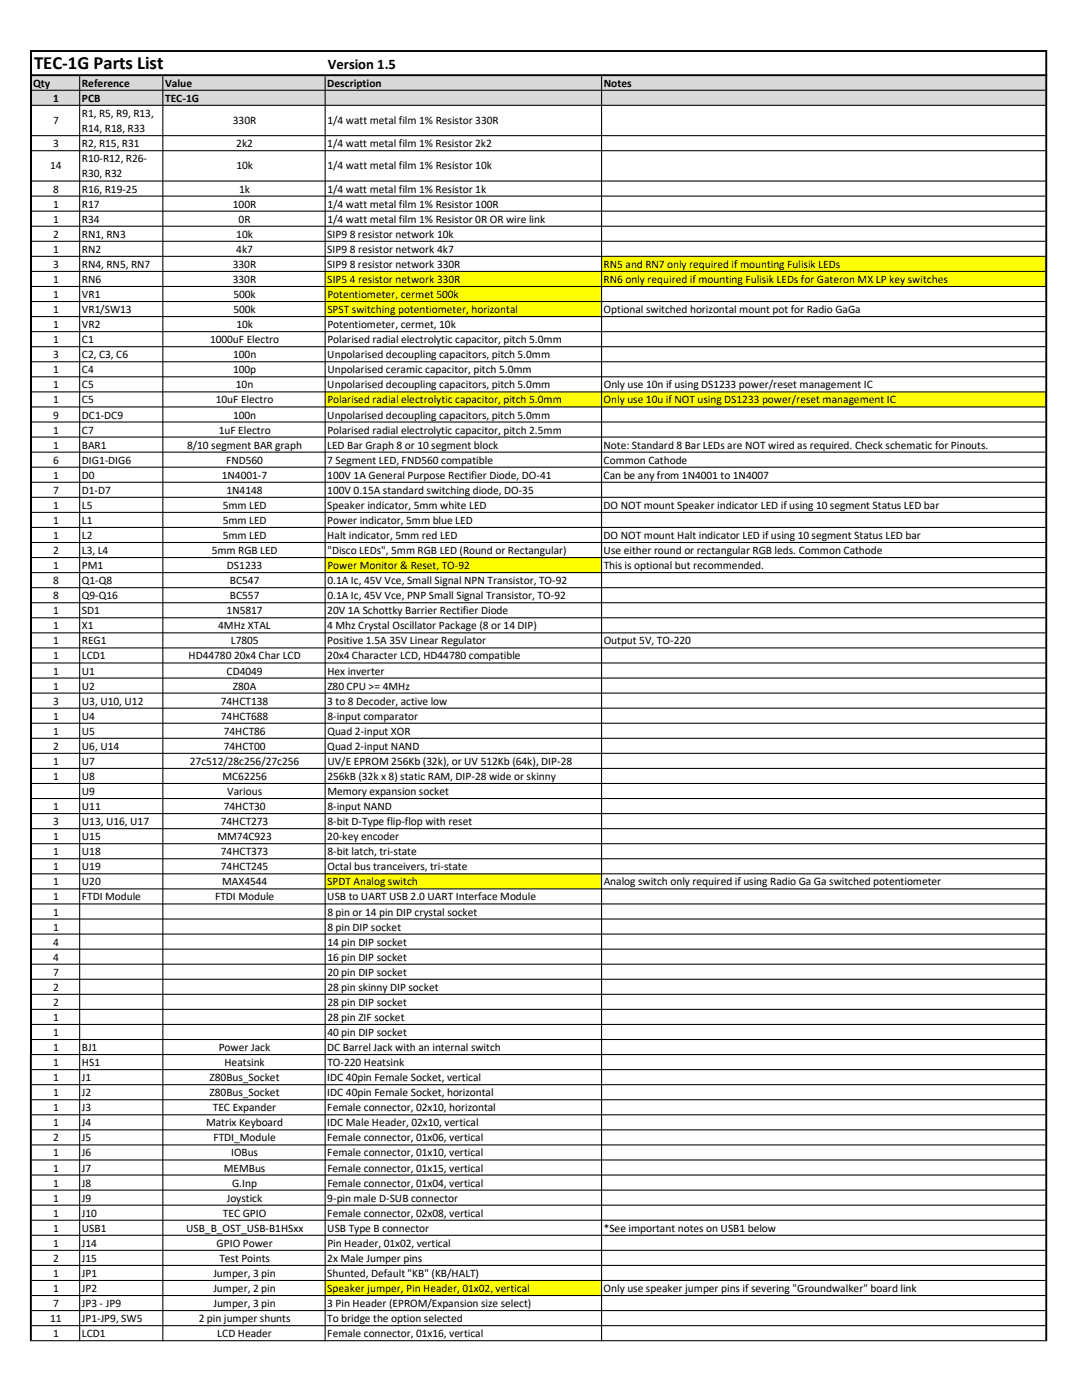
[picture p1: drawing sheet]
<svg xmlns="http://www.w3.org/2000/svg" width="216mm" height="279mm" viewBox="0 0 216 279" stroke-linecap="round" stroke-linejoin="round" font-family="sans-serif">
<defs><g id="words">
<text font-size="3.7" x="6.8" y="13.8">TEC-1G Parts List</text>
<text font-size="2.9" x="65.4" y="13.8">Version 1.5</text>
<g font-size="2.3">
<text x="6.6" y="17.3">Qty</text>
<text x="16.3" y="17.3">Reference</text>
<text x="32.9" y="17.3">Value</text>
<text x="65.3" y="17.3">Description</text>
<text x="120.5" y="17.3">Notes</text>
<text x="10.6" y="20.3">1</text>
<text x="16.3" y="20.3">PCB</text>
<text x="16.3" y="23.3">R1, R5, R9, R13,</text>
<text x="32.9" y="20.3">TEC-1G</text>
<text x="10.6" y="24.8">7</text>
<text x="10.6" y="29.4">3</text>
<text x="16.3" y="29.4">R2, R15, R31</text>
<text x="16.3" y="26.3">R14, R18, R33</text>
<text x="46.5" y="24.8">330R</text>
<text x="47.2" y="29.4">2k2</text>
<text x="65.3" y="29.4">1/4 watt metal film 1% Resistor 2k2</text>
<text x="65.3" y="24.8">1/4 watt metal film 1% Resistor 330R</text>
<text x="10" y="33.8">14</text>
<text x="16.3" y="32.4">R10-R12, R26-</text>
<text x="16.3" y="35.4">R30, R32</text>
<text x="47.2" y="33.8">10k</text>
<text x="65.3" y="33.8">1/4 watt metal film 1% Resistor 10k</text>
<text x="10.6" y="38.4">8</text>
<text x="10.6" y="41.4">1</text>
<text x="16.3" y="38.4">R16, R19-25</text>
<text x="16.3" y="41.4">R17</text>
<text x="46.5" y="41.4">100R</text>
<text x="47.7" y="38.4">1k</text>
<text x="65.3" y="38.4">1/4 watt metal film 1% Resistor 1k</text>
<text x="65.3" y="41.4">1/4 watt metal film 1% Resistor 100R</text>
<text x="10.6" y="44.4">1</text>
<text x="10.6" y="47.5">2</text>
<text x="16.3" y="44.4">R34</text>
<text x="16.3" y="47.5">RN1, RN3</text>
<text x="47.2" y="47.5">10k</text>
<text x="47.6" y="44.4">0R</text>
<text x="65.3" y="47.5">SIP9 8 resistor network 10k</text>
<text x="65.3" y="44.4">1/4 watt metal film 1% Resistor 0R OR wire link</text>
<text x="10.6" y="50.5">1</text>
<text x="10.6" y="53.5">3</text>
<text x="16.3" y="50.5">RN2</text>
<text x="16.3" y="53.5">RN4, RN5, RN7</text>
<text x="46.5" y="53.5">330R</text>
<text x="47.2" y="50.5">4k7</text>
<text x="65.3" y="50.5">SIP9 8 resistor network 4k7</text>
<text x="65.3" y="53.5">SIP9 8 resistor network 330R</text>
<text x="120.4" y="53.5">RN5 and RN7 only required if mounting Fulisik LEDs</text>
<text x="10.6" y="56.5">1</text>
<text x="10.6" y="59.5">1</text>
<text x="16.3" y="56.5">RN6</text>
<text x="16.3" y="59.5">VR1</text>
<text x="46.5" y="56.5">330R</text>
<text x="46.6" y="59.5">500k</text>
<text x="65.3" y="56.5">SIP5 4 resistor network 330R</text>
<text x="65.3" y="59.5">Potentiometer, cermet 500k</text>
<text x="120.4" y="56.5">RN6 only required if mounting Fulisik LEDs for Gateron MX LP key switches</text>
<text x="10.6" y="62.5">1</text>
<text x="10.6" y="65.5">1</text>
<text x="16.3" y="62.5">VR1/SW13</text>
<text x="16.3" y="65.5">VR2</text>
<text x="46.6" y="62.5">500k</text>
<text x="47.2" y="65.5">10k</text>
<text x="65.3" y="62.5">SPST switching potentiometer, horizontal</text>
<text x="65.3" y="65.5">Potentiometer, cermet, 10k</text>
<text x="120.4" y="62.5">Optional switched horizontal mount pot for Radio GaGa</text>
<text x="10.6" y="68.5">1</text>
<text x="10.6" y="71.5">3</text>
<text x="16.3" y="68.5">C1</text>
<text x="16.3" y="71.5">C2, C3, C6</text>
<text x="41.9" y="68.5">1000uF Electro</text>
<text x="46.5" y="71.5">100n</text>
<text x="65.3" y="71.5">Unpolarised decoupling capacitors, pitch 5.0mm</text>
<text x="65.3" y="68.5">Polarised radial electrolytic capacitor, pitch 5.0mm</text>
<text x="10.6" y="74.5">1</text>
<text x="10.6" y="77.5">1</text>
<text x="16.3" y="74.5">C4</text>
<text x="16.3" y="77.5">C5</text>
<text x="46.5" y="74.5">100p</text>
<text x="47.1" y="77.5">10n</text>
<text x="65.3" y="77.5">Unpolarised decoupling capacitors, pitch 5.0mm</text>
<text x="65.3" y="74.5">Unpolarised ceramic capacitor, pitch 5.0mm</text>
<text x="120.5" y="77.5">Only use 10n if using DS1233 power/reset management IC</text>
<text x="10.6" y="80.5">1</text>
<text x="10.6" y="83.5">9</text>
<text x="16.3" y="80.5">C5</text>
<text x="16.3" y="83.5">DC1-DC9</text>
<text x="43.1" y="80.5">10uF Electro</text>
<text x="46.5" y="83.5">100n</text>
<text x="65.3" y="83.5">Unpolarised decoupling capacitors, pitch 5.0mm</text>
<text x="65.3" y="80.5">Polarised radial electrolytic capacitor, pitch 5.0mm</text>
<text x="120.4" y="80.5">Only use 10u if NOT using DS1233 power/reset management IC</text>
<text x="10.6" y="86.5">1</text>
<text x="10.6" y="89.5">1</text>
<text x="16.3" y="86.5">C7</text>
<text x="16.3" y="89.5">BAR1</text>
<text x="37.3" y="89.5">8/10 segment BAR graph</text>
<text x="43.6" y="86.5">1uF Electro</text>
<text x="65.3" y="89.5">LED Bar Graph 8 or 10 segment block</text>
<text x="65.3" y="86.5">Polarised radial electrolytic capacitor, pitch 2.5mm</text>
<text x="120.4" y="89.5">Note: Standard 8 Bar LEDs are NOT wired as required. Check schematic for Pinouts.</text>
<text x="10.6" y="92.5">6</text>
<text x="10.6" y="95.5">1</text>
<text x="16.3" y="92.5">DIG1-DIG6</text>
<text x="16.3" y="95.5">D0</text>
<text x="44.3" y="95.5">1N4001-7</text>
<text x="45.1" y="92.5">FND560</text>
<text x="65.3" y="92.5">7 Segment LED, FND560 compatible</text>
<text x="65.3" y="95.5">100V 1A General Purpose Rectifier Diode, DO-41</text>
<text x="120.4" y="92.5">Common Cathode</text>
<text x="120.4" y="95.5">Can be any from 1N4001 to 1N4007</text>
<text x="10.6" y="98.6">7</text>
<text x="10.6" y="101.6">1</text>
<text x="16.3" y="98.6">D1-D7</text>
<text x="16.3" y="101.6">L5</text>
<text x="44.4" y="101.6">5mm LED</text>
<text x="45.2" y="98.6">1N4148</text>
<text x="65.3" y="98.6">100V 0.15A standard switching diode, DO-35</text>
<text x="65.3" y="101.6">Speaker indicator, 5mm white LED</text>
<text x="120.4" y="101.6">DO NOT mount Speaker indicator LED if using 10 segment Status LED bar</text>
<text x="10.6" y="104.6">1</text>
<text x="10.6" y="107.6">1</text>
<text x="16.3" y="104.6">L1</text>
<text x="16.3" y="107.6">L2</text>
<text x="44.4" y="104.6">5mm LED</text>
<text x="44.4" y="107.6">5mm LED</text>
<text x="65.3" y="104.6">Power indicator, 5mm blue LED</text>
<text x="65.3" y="107.6">Halt indicator, 5mm red LED</text>
<text x="120.4" y="107.6">DO NOT mount Halt indicator LED if using 10 segment Status LED bar</text>
<text x="10.6" y="110.6">2</text>
<text x="10.6" y="113.6">1</text>
<text x="16.3" y="110.6">L3, L4</text>
<text x="16.3" y="113.6">PM1</text>
<text x="42.3" y="110.6">5mm RGB LED</text>
<text x="45.3" y="113.6">DS1233</text>
<text x="65.3" y="110.6">&quot;Disco LEDs&quot;, 5mm RGB LED (Round or Rectangular)</text>
<text x="65.3" y="113.6">Power Monitor &amp; Reset, TO-92</text>
<text x="120.4" y="110.6">Use either round or rectangular RGB leds. Common Cathode</text>
<text x="120.5" y="113.6">This is optional but recommended.</text>
<text x="10.6" y="116.6">8</text>
<text x="10.6" y="119.6">8</text>
<text x="16.3" y="116.6">Q1-Q8</text>
<text x="16.3" y="119.6">Q9-Q16</text>
<text x="45.9" y="116.6">BC547</text>
<text x="45.9" y="119.6">BC557</text>
<text x="65.3" y="116.6">0.1A Ic, 45V Vce, Small Signal NPN Transistor, TO-92</text>
<text x="65.3" y="119.6">0.1A Ic, 45V Vce, PNP Small Signal Transistor, TO-92</text>
<text x="10.6" y="122.6">1</text>
<text x="10.6" y="125.6">1</text>
<text x="16.3" y="122.6">SD1</text>
<text x="16.3" y="125.6">X1</text>
<text x="43.6" y="125.6">4MHz XTAL</text>
<text x="45.2" y="122.6">1N5817</text>
<text x="65.3" y="125.6">4 Mhz Crystal Oscillator Package (8 or 14 DIP)</text>
<text x="65.3" y="122.6">20V 1A Schottky Barrier Rectifier Diode</text>
<text x="10.6" y="128.6">1</text>
<text x="10.6" y="131.6">1</text>
<text x="16.3" y="128.6">REG1</text>
<text x="16.3" y="131.6">LCD1</text>
<text x="37.6" y="131.6">HD44780 20x4 Char LCD</text>
<text x="46" y="128.6">L7805</text>
<text x="65.3" y="128.6">Positive 1.5A 35V Linear Regulator</text>
<text x="65.3" y="131.6">20x4 Character LCD, HD44780 compatible</text>
<text x="120.5" y="128.6">Output 5V, TO-220</text>
<text x="10.6" y="134.6">1</text>
<text x="10.6" y="137.6">1</text>
<text x="16.3" y="134.6">U1</text>
<text x="16.3" y="137.6">U2</text>
<text x="45.2" y="134.6">CD4049</text>
<text x="46.5" y="137.6">Z80A</text>
<text x="65.3" y="137.6">Z80 CPU &gt;= 4MHz</text>
<text x="65.3" y="134.6">Hex inverter</text>
<text x="10.6" y="140.6">3</text>
<text x="10.6" y="143.6">1</text>
<text x="16.3" y="140.6">U3, U10, U12</text>
<text x="16.3" y="143.6">U4</text>
<text x="44.1" y="140.6">74HCT138</text>
<text x="44.1" y="143.6">74HCT688</text>
<text x="65.3" y="140.6">3 to 8 Decoder, active low</text>
<text x="65.3" y="143.6">8-input comparator</text>
<text x="10.6" y="146.6">1</text>
<text x="10.6" y="149.6">2</text>
<text x="16.3" y="146.6">U5</text>
<text x="16.3" y="149.6">U6, U14</text>
<text x="44.7" y="149.6">74HCT00</text>
<text x="44.7" y="146.6">74HCT86</text>
<text x="65.3" y="149.6">Quad 2-input NAND</text>
<text x="65.3" y="146.6">Quad 2-input XOR</text>
<text x="10.6" y="152.7">1</text>
<text x="10.6" y="155.7">1</text>
<text x="16.3" y="152.7">U7</text>
<text x="16.3" y="155.7">U8</text>
<text x="37.9" y="152.7">27c512/28c256/27c256</text>
<text x="44.4" y="155.7">MC62256</text>
<text x="65.3" y="152.7">UV/E EPROM 256Kb (32k), or UV 512Kb (64k), DIP-28</text>
<text x="65.3" y="155.7">256kB (32k x 8) static RAM, DIP-28 wide or skinny</text>
<text x="10.6" y="161.7">1</text>
<text x="16.3" y="161.7">U11</text>
<text x="16.3" y="158.7">U9</text>
<text x="44.7" y="161.7">74HCT30</text>
<text x="45.3" y="158.7">Various</text>
<text x="65.3" y="158.7">Memory expansion socket</text>
<text x="65.3" y="161.7">8-input NAND</text>
<text x="10.6" y="164.7">3</text>
<text x="10.6" y="167.7">1</text>
<text x="16.3" y="164.7">U13, U16, U17</text>
<text x="16.3" y="167.7">U15</text>
<text x="43.4" y="167.7">MM74C923</text>
<text x="44.1" y="164.7">74HCT273</text>
<text x="65.3" y="167.7">20-key encoder</text>
<text x="65.3" y="164.7">8-bit D-Type flip-flop with reset</text>
<text x="10.6" y="170.7">1</text>
<text x="10.6" y="173.7">1</text>
<text x="16.3" y="170.7">U18</text>
<text x="16.3" y="173.7">U19</text>
<text x="44.1" y="170.7">74HCT373</text>
<text x="44.1" y="173.7">74HCT245</text>
<text x="65.3" y="170.7">8-bit latch, tri-state</text>
<text x="65.3" y="173.7">Octal bus tranceivers, tri-state</text>
<text x="10.6" y="176.7">1</text>
<text x="10.6" y="179.7">1</text>
<text x="16.3" y="176.7">U20</text>
<text x="16.3" y="179.7">FTDI Module</text>
<text x="42.9" y="179.7">FTDI Module</text>
<text x="44.3" y="176.7">MAX4544</text>
<text x="65.3" y="179.7">USB to UART USB 2.0 UART Interface Module</text>
<text x="65.3" y="176.7">SPDT Analog switch</text>
<text x="120.5" y="176.7">Analog switch only required if using Radio Ga Ga switched potentiometer</text>
<text x="10.6" y="182.7">1</text>
<text x="10.6" y="185.7">1</text>
<text x="65.3" y="182.7">8 pin or 14 pin DIP crystal socket</text>
<text x="65.3" y="185.7">8 pin DIP socket</text>
<text x="10.6" y="188.7">4</text>
<text x="10.6" y="191.7">4</text>
<text x="65.3" y="188.7">14 pin DIP socket</text>
<text x="65.3" y="191.7">16 pin DIP socket</text>
<text x="10.6" y="194.7">7</text>
<text x="10.6" y="197.7">2</text>
<text x="65.3" y="194.7">20 pin DIP socket</text>
<text x="65.3" y="197.7">28 pin skinny DIP socket</text>
<text x="10.6" y="200.7">2</text>
<text x="10.6" y="203.8">1</text>
<text x="65.3" y="200.7">28 pin DIP socket</text>
<text x="65.3" y="203.8">28 pin ZIF socket</text>
<text x="10.6" y="206.8">1</text>
<text x="10.6" y="209.8">1</text>
<text x="16.3" y="209.8">BJ1</text>
<text x="43.7" y="209.8">Power Jack</text>
<text x="65.3" y="209.8">DC Barrel Jack with an internal switch</text>
<text x="65.3" y="206.8">40 pin DIP socket</text>
<text x="10.6" y="212.8">1</text>
<text x="10.6" y="215.8">1</text>
<text x="16.3" y="212.8">HS1</text>
<text x="16.3" y="215.8">J1</text>
<text x="41.8" y="215.8">Z80Bus_Socket</text>
<text x="44.8" y="212.8">Heatsink</text>
<text x="65.3" y="215.8">IDC 40pin Female Socket, vertical</text>
<text x="65.3" y="212.8">TO-220 Heatsink</text>
<text x="10.6" y="218.8">1</text>
<text x="10.6" y="221.8">1</text>
<text x="16.3" y="218.8">J2</text>
<text x="16.3" y="221.8">J3</text>
<text x="41.8" y="218.8">Z80Bus_Socket</text>
<text x="42.5" y="221.8">TEC Expander</text>
<text x="65.3" y="221.8">Female connector, 02x10, horizontal</text>
<text x="65.3" y="218.8">IDC 40pin Female Socket, horizontal</text>
<text x="10.6" y="224.8">1</text>
<text x="10.6" y="227.8">2</text>
<text x="16.3" y="224.8">J4</text>
<text x="16.3" y="227.8">J5</text>
<text x="41.1" y="224.8">Matrix Keyboard</text>
<text x="42.6" y="227.8">FTDI_Module</text>
<text x="65.3" y="227.8">Female connector, 01x06, vertical</text>
<text x="65.3" y="224.8">IDC Male Header, 02x10, vertical</text>
<text x="10.6" y="230.8">1</text>
<text x="10.6" y="233.8">1</text>
<text x="16.3" y="230.8">J6</text>
<text x="16.3" y="233.8">J7</text>
<text x="44.7" y="233.8">MEMBus</text>
<text x="46.1" y="230.8">IOBus</text>
<text x="65.3" y="230.8">Female connector, 01x10, vertical</text>
<text x="65.3" y="233.8">Female connector, 01x15, vertical</text>
<text x="10.6" y="236.8">1</text>
<text x="10.6" y="239.8">1</text>
<text x="16.3" y="236.8">J8</text>
<text x="16.3" y="239.8">J9</text>
<text x="45.3" y="239.8">Joystick</text>
<text x="46.3" y="236.8">G.Inp</text>
<text x="65.3" y="239.8">9-pin male D-SUB connector</text>
<text x="65.3" y="236.8">Female connector, 01x04, vertical</text>
<text x="10.6" y="242.8">1</text>
<text x="10.6" y="245.8">1</text>
<text x="16.3" y="242.8">J10</text>
<text x="16.3" y="245.8">USB1</text>
<text x="37.1" y="245.8">USB_B_OST_USB-B1HSxx</text>
<text x="44.5" y="242.8">TEC GPIO</text>
<text x="65.3" y="245.8">USB Type B connector</text>
<text x="65.3" y="242.8">Female connector, 02x08, vertical</text>
<text x="120.5" y="245.8">*See important notes on USB1 below</text>
<text x="10.6" y="248.8">1</text>
<text x="10.6" y="251.8">2</text>
<text x="16.3" y="248.8">J14</text>
<text x="16.3" y="251.8">J15</text>
<text x="43.2" y="248.8">GPIO Power</text>
<text x="43.8" y="251.8">Test Points</text>
<text x="65.3" y="251.8">2x Male Jumper pins</text>
<text x="65.3" y="248.8">Pin Header, 01x02, vertical</text>
<text x="10.6" y="254.8">1</text>
<text x="10.6" y="257.9">1</text>
<text x="16.3" y="254.8">JP1</text>
<text x="16.3" y="257.9">JP2</text>
<text x="42.6" y="254.8">Jumper, 3 pin</text>
<text x="42.6" y="257.9">Jumper, 2 pin</text>
<text x="65.3" y="254.8">Shunted, Default &quot;KB&quot; (KB/HALT)</text>
<text x="65.3" y="257.9">Speaker jumper, Pin Header, 01x02, vertical</text>
<text x="120.4" y="257.9">Only use speaker jumper pins if severing &quot;Groundwalker&quot; board link</text>
<text x="10" y="263.9">11</text>
<text x="10.6" y="260.9">7</text>
<text x="16.3" y="263.9">JP1-JP9, SW5</text>
<text x="16.3" y="260.9">JP3 - JP9</text>
<text x="39.6" y="263.9">2 pin jumper shunts</text>
<text x="42.6" y="260.9">Jumper, 3 pin</text>
<text x="65.3" y="263.9">To bridge the option selected</text>
<text x="65.3" y="260.9">3 Pin Header (EPROM/Expansion size select)</text>
<text x="10.6" y="266.9">1</text>
<text x="16.3" y="266.9">LCD1</text>
<text x="43.3" y="266.9">LCD Header</text>
<text x="65.3" y="266.9">Female connector, 01x16, vertical</text>
</g>
</g></defs>
<path d="M6.3 15h202.5v6h-202.5z" fill="#d9d9d9"/>
<g fill="#ff0">
<path d="M120 51.1h88.8v3.1h-88.8z"/>
<path d="M64.9 54.1h143.9v3.1h-143.9z"/>
</g>
<g fill="#ff0">
<path d="M64.9 57.1h55.2v6.1h-55.2z" fill-rule="evenodd"/>
<path d="M64.9 78.2h143.9v3h-143.9zM64.9 111.3h55.2v3h-55.2zM64.9 174.4h55.2v3h-55.2zM64.9 255.5h55.2v3.1h-55.2z" fill-rule="evenodd"/>
</g>
<path d="M6.2 10v170.5" fill="none" stroke="#000" stroke-width=".38"/>
<path d="M6.2 180.5v29.9" fill="none" stroke="#000" stroke-width=".21"/>
<g fill="#000">
<path d="M6.3 10h202.7v.4h-202.7zM6.3 14.8h202.7v.4h-202.7zM6.3 17.9h202.3v.2h-202.3zM6.3 20.9h202.3v.2h-202.3zM6.3 27h202.3v.2h-202.3zM6.3 30h202.3v.2h-202.3zM6.3 36h202.3v.2h-202.3zM6.3 39h202.3v.2h-202.3zM6.3 42h202.3v.2h-202.3zM6.3 45h202.3v.3h-202.3zM6.3 48h202.3v.3h-202.3zM6.3 51.1h202.3v.2h-202.3zM6.3 54.1h202.3v.2h-202.3zM6.3 57.1h202.3v.2h-202.3zM6.3 60.1h202.3v.2h-202.3zM6.3 63.1h202.3v.2h-202.3zM6.3 66.1h202.3v.2h-202.3zM6.3 69.1h202.3v.2h-202.3zM6.3 72.1h202.3v.2h-202.3zM6.3 75.1h202.3v.2h-202.3zM6.3 78.1h202.3v.2h-202.3zM6.3 81.1h202.3v.2h-202.3zM6.3 84.1h202.3v.2h-202.3zM6.3 87.1h202.3v.2h-202.3zM6.3 90.1h202.3v.2h-202.3zM6.3 93.1h202.3v.2h-202.3zM6.3 96.1h202.3v.3h-202.3zM6.3 99.1h202.3v.3h-202.3zM6.3 102.2h202.3v.2h-202.3zM6.3 105.2h202.3v.2h-202.3zM6.3 108.2h202.3v.2h-202.3zM6.3 111.2h202.3v.2h-202.3zM6.3 114.2h202.3v.2h-202.3zM6.3 117.2h202.3v.2h-202.3zM6.3 120.2h202.3v.2h-202.3zM6.3 123.2h202.3v.2h-202.3zM6.3 126.2h202.3v.2h-202.3zM6.3 129.2h202.3v.2h-202.3zM6.3 132.2h202.3v.2h-202.3zM6.3 135.2h202.3v.2h-202.3zM6.3 138.2h202.3v.2h-202.3zM6.3 141.2h202.3v.2h-202.3zM6.3 144.2h202.3v.2h-202.3zM6.3 147.2h202.3v.2h-202.3zM6.3 150.2h202.3v.3h-202.3zM6.3 153.2h202.3v.3h-202.3zM6.3 156.3h202.3v.2h-202.3zM6.3 159.3h202.3v.2h-202.3zM6.3 162.3h202.3v.2h-202.3zM6.3 165.3h202.3v.2h-202.3zM6.3 168.3h202.3v.2h-202.3zM6.3 171.3h202.3v.2h-202.3zM6.3 174.3h202.3v.2h-202.3zM6.3 177.3h202.3v.2h-202.3zM6.3 180.3h202.3v.2h-202.3zM6.3 183.3h202.3v.2h-202.3zM6.3 186.3h202.3v.2h-202.3zM6.3 189.3h202.3v.2h-202.3zM6.3 192.3h202.3v.2h-202.3zM6.3 195.3h202.3v.2h-202.3zM6.3 198.3h202.3v.2h-202.3zM6.3 201.3h202.3v.2h-202.3zM6.3 204.3h202.3v.3h-202.3zM6.3 207.3h202.3v.3h-202.3zM6.3 210.4h202.3v.2h-202.3zM6.3 213.4h202.3v.2h-202.3zM6.3 216.4h202.3v.2h-202.3zM6.3 219.4h202.3v.2h-202.3zM6.3 222.4h202.3v.2h-202.3zM6.3 225.4h202.3v.2h-202.3zM6.3 228.4h202.3v.2h-202.3zM6.3 231.4h202.3v.2h-202.3zM6.3 234.4h202.3v.2h-202.3zM6.3 237.4h202.3v.2h-202.3zM6.3 240.4h202.3v.2h-202.3zM6.3 243.4h202.3v.2h-202.3zM6.3 246.4h202.3v.2h-202.3zM6.3 249.4h202.3v.2h-202.3zM6.3 252.4h202.3v.2h-202.3zM6.3 255.4h202.3v.3h-202.3zM6.3 258.4h202.3v.3h-202.3zM6.3 261.5h202.3v.2h-202.3zM6.3 264.5h202.3v.2h-202.3zM6.3 267.5h202.3v.2h-202.3z" fill-rule="evenodd"/>
<path d="M6 210.4h.3v57.3h-.3zM208.6 10.4h.4v257.3h-.4zM15.8 15.2h.2v252.5h-.2zM32.4 15.2h.2v252.5h-.2zM64.8 15.2h.2v252.5h-.2zM119.9 15.2h.2v252.5h-.2z" fill-rule="evenodd"/>
</g>
<use href="#words"/>
</svg>
